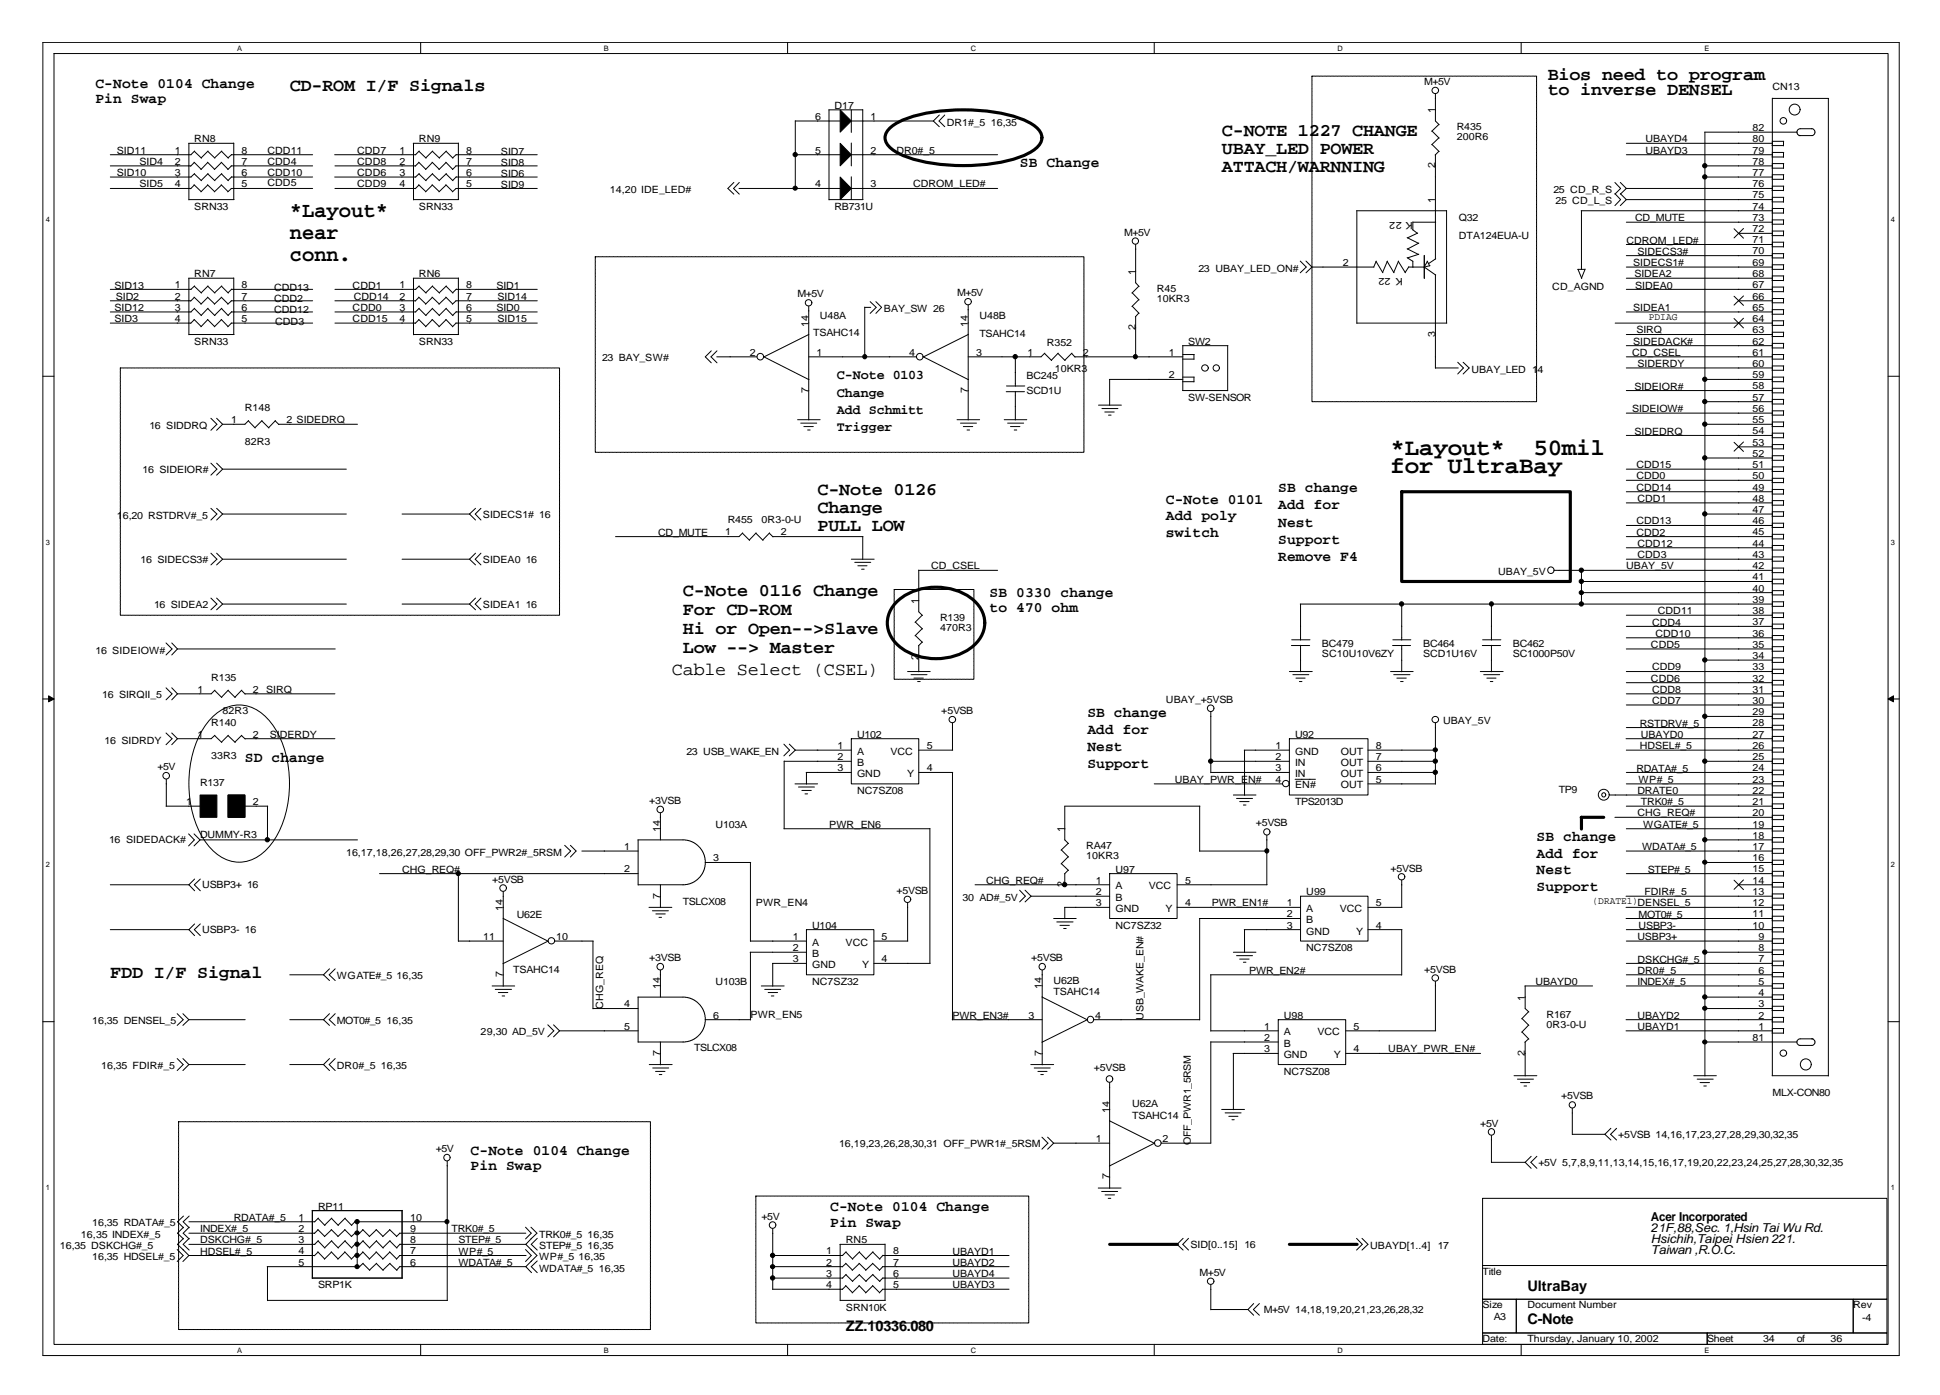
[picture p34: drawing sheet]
<svg xmlns="http://www.w3.org/2000/svg" width="287mm" height="207mm" viewBox="0 0 287 207" stroke-linecap="round" stroke-linejoin="round" font-family="sans-serif">
<defs><g id="words">
<g font-size="3.5">
<text x="206" y="67.4">*Layout*</text>
<text x="206" y="70.1">for UltraBay</text>
<text x="227.2" y="67.4">50mil</text>
</g>
<g font-size="3.2">
<text x="42.9" y="32.2">*Layout*</text>
<text x="42.9" y="35.4">near</text>
<text x="42.9" y="38.6">conn.</text>
</g>
<g font-size="2.7">
<text x="229.3" y="11.8">Bios need to program</text>
<text x="42.9" y="13.5">CD-ROM I/F Signals</text>
<text x="229.3" y="14.1">to inverse DENSEL</text>
<text x="181" y="20.1">C-NOTE 1227 CHANGE</text>
<text x="181" y="22.8">UBAY_LED POWER</text>
<text x="181" y="25.5">ATTACH/WARNNING</text>
<text x="121.1" y="73.3">C-Note 0126</text>
<text x="121.1" y="76">Change</text>
<text x="121.1" y="78.7">PULL LOW</text>
<text x="101.2" y="88.3">C-Note 0116 Change</text>
<text x="101.2" y="91.1">For CD-ROM</text>
<text x="101.2" y="93.9">Hi or Open--&gt;Slave</text>
<text x="99.5" y="100">Cable Select (CSEL)</text>
<text x="101.2" y="96.7">Low --&gt; Master</text>
<text x="16.3" y="144.9">FDD I/F Signal</text>
</g>
<g font-size="2.2">
<text x="14.1" y="13.1">C-Note 0104 Change</text>
<text x="14.1" y="15.3">Pin Swap</text>
<text x="151.1" y="24.7">SB Change</text>
<text x="172.7" y="74.6">C-Note 0101</text>
<text x="172.7" y="77.1">Add poly</text>
<text x="189.4" y="72.9">SB change</text>
<text x="189.4" y="75.5">Add for</text>
<text x="189.4" y="78">Nest</text>
<text x="172.7" y="79.5">switch</text>
<text x="189.4" y="80.5">Support</text>
<text x="189.4" y="83.1">Remove F4</text>
<text x="146.6" y="88.4">SB 0330 change</text>
<text x="146.6" y="90.6">to 470 ohm</text>
<text x="161.1" y="106.2">SB change</text>
<text x="36.3" y="112.9">SD change</text>
<text x="161.1" y="108.7">Add for</text>
<text x="161.1" y="111.2">Nest</text>
<text x="161.1" y="113.7">Support</text>
<text x="227.6" y="124.5">SB change</text>
<text x="227.6" y="127">Add for</text>
<text x="227.6" y="129.5">Nest</text>
<text x="227.6" y="132">Support</text>
<text x="69.7" y="171.1">C-Note 0104 Change</text>
<text x="69.7" y="173.3">Pin Swap</text>
<text x="123" y="179.4">C-Note 0104 Change</text>
<text x="123" y="181.7">Pin Swap</text>
<text x="226.3" y="191.1">UltraBay</text>
<text x="125.3" y="197.1">ZZ.10336.080</text>
<text x="226.3" y="196.1">C-Note</text>
</g>
<g font-size="2">
<text x="124" y="56.1">C-Note 0103</text>
<text x="124" y="58.7">Change</text>
<text x="124" y="61.3">Add Schmitt</text>
<text x="124" y="63.9">Trigger</text>
</g>
<g font-size="1.8">
<text x="244.6" y="180.8">Acer Incorporated</text>
<text x="244.6" y="182.4">21F,88,Sec. 1,Hsin Tai Wu Rd.</text>
<text x="244.6" y="184.1">Hsichih,Taipei Hsien 221.</text>
<text x="244.6" y="185.8">Taiwan ,R.O.C.</text>
</g>
<g font-size="1.5">
<text x="120.7" y="17.8">6</text>
<text x="123.6" y="16.1">D17</text>
<text x="128.9" y="17.8">1</text>
<text x="211" y="12.6">M+5V</text>
<text x="212.6" y="16.7" transform="rotate(-90 212.6 16.7)">1</text>
<text x="262.6" y="13.3">CN13</text>
<text x="17.3" y="22.7">SID11</text>
<text x="25.9" y="22.7">1</text>
<text x="28.8" y="21.1">RN8</text>
<text x="35.8" y="22.7">8</text>
<text x="39.6" y="22.7">CDD11</text>
<text x="52.9" y="22.7">CDD7</text>
<text x="59.2" y="22.7">1</text>
<text x="62.1" y="21.1">RN9</text>
<text x="69" y="22.7">8</text>
<text x="74.2" y="22.9">SID7</text>
<text x="120.7" y="22.7">5</text>
<text x="128.9" y="22.7">2</text>
<text x="132.8" y="22.7">DR0#_5</text>
<text x="140.3" y="18.6">DR1#_5</text>
<text x="146.8" y="18.6">16,35</text>
<text x="215.8" y="19.3">R435</text>
<text x="215.8" y="20.8">200R6</text>
<text x="243.8" y="21.1">UBAYD4</text>
<text x="243.8" y="22.7">UBAYD3</text>
<text x="259.6" y="22.7">79</text>
<text x="259.6" y="21.1">80</text>
<text x="259.6" y="19.4">82</text>
<text x="17.3" y="26.1">SID10</text>
<text x="20.7" y="24.4">SID4</text>
<text x="20.7" y="27.7">SID5</text>
<text x="25.9" y="24.4">2</text>
<text x="25.9" y="26">3</text>
<text x="25.9" y="27.7">4</text>
<text x="35.8" y="27.7">5</text>
<text x="35.8" y="26">6</text>
<text x="35.8" y="24.4">7</text>
<text x="39.6" y="26.1">CDD10</text>
<text x="39.6" y="24.4">CDD4</text>
<text x="39.6" y="27.6">CDD5</text>
<text x="52.9" y="27.7">CDD9</text>
<text x="52.9" y="24.4">CDD8</text>
<text x="52.9" y="26.1">CDD6</text>
<text x="59.2" y="24.4">2</text>
<text x="59.2" y="26">3</text>
<text x="59.2" y="27.7">4</text>
<text x="69" y="27.7">5</text>
<text x="69" y="26">6</text>
<text x="69" y="24.4">7</text>
<text x="74.2" y="27.9">SID9</text>
<text x="74.2" y="24.6">SID8</text>
<text x="74.2" y="26.3">SID6</text>
<text x="90.3" y="28.6">14,20 IDE_LED#</text>
<text x="120.7" y="27.7">4</text>
<text x="128.9" y="27.7">3</text>
<text x="135.3" y="27.7">CDROM_LED#</text>
<text x="212.6" y="24.9" transform="rotate(-90 212.6 24.9)">2</text>
<text x="230.1" y="28.6">25 CD_R_S</text>
<text x="259.6" y="29.4">75</text>
<text x="259.6" y="27.7">76</text>
<text x="259.6" y="26">77</text>
<text x="259.6" y="24.4">78</text>
<text x="28.8" y="31.1">SRN33</text>
<text x="62.1" y="31.1">SRN33</text>
<text x="123.6" y="31.1">RB731U</text>
<text x="166.5" y="34.9">M+5V</text>
<text x="209.3" y="32.9" transform="rotate(-180 209.3 32.9)">K 22</text>
<text x="212.6" y="30.1" transform="rotate(-90 212.6 30.1)">1</text>
<text x="216.1" y="32.7">Q32</text>
<text x="216.1" y="35.4">DTA124EUA-U</text>
<text x="230.4" y="30.2">25 CD_L_S</text>
<text x="242.2" y="32.7">CD_MUTE</text>
<text x="259.6" y="34.4">72</text>
<text x="259.6" y="32.7">73</text>
<text x="259.6" y="31">74</text>
<text x="28.8" y="41.1">RN7</text>
<text x="62.1" y="41.1">RN6</text>
<text x="168.2" y="40.7" transform="rotate(-90 168.2 40.7)">1</text>
<text x="177.5" y="40.2">23 UBAY_LED_ON#</text>
<text x="198.9" y="39.4">2</text>
<text x="207.8" y="41.2" transform="rotate(-180 207.8 41.2)">K 22</text>
<text x="240.9" y="36.1">CDROM_LED#</text>
<text x="241.9" y="39.4">SIDECS1#</text>
<text x="242.1" y="41.1">SIDEA2</text>
<text x="242.6" y="37.7">SIDECS3#</text>
<text x="259.6" y="41">68</text>
<text x="259.6" y="39.4">69</text>
<text x="259.6" y="37.7">70</text>
<text x="259.6" y="36">71</text>
<text x="17" y="42.7">SID13</text>
<text x="17" y="46.1">SID12</text>
<text x="17" y="47.7">SID3</text>
<text x="17.1" y="44.4">SID2</text>
<text x="25.9" y="42.7">1</text>
<text x="25.9" y="44.4">2</text>
<text x="25.9" y="46">3</text>
<text x="25.9" y="47.7">4</text>
<text x="35.8" y="47.7">5</text>
<text x="35.8" y="46">6</text>
<text x="35.8" y="44.4">7</text>
<text x="35.8" y="42.7">8</text>
<text x="40.6" y="43.1">CDD13</text>
<text x="40.6" y="46.4">CDD12</text>
<text x="40.6" y="44.7">CDD2</text>
<text x="52.2" y="47.7">CDD15</text>
<text x="52.2" y="42.7">CDD1</text>
<text x="52.2" y="46.1">CDD0</text>
<text x="52.4" y="44.4">CDD14</text>
<text x="59.2" y="42.7">1</text>
<text x="59.2" y="44.4">2</text>
<text x="59.2" y="46">3</text>
<text x="59.2" y="47.7">4</text>
<text x="69" y="47.7">5</text>
<text x="69" y="46">6</text>
<text x="69" y="44.4">7</text>
<text x="69" y="42.7">8</text>
<text x="73.5" y="42.7">SID1</text>
<text x="73.5" y="46.1">SID0</text>
<text x="73.7" y="47.7">SID15</text>
<text x="73.7" y="44.4">SID14</text>
<text x="118.2" y="44">M+5V</text>
<text x="121.5" y="47.2">U48A</text>
<text x="130.9" y="46.2">BAY_SW 26</text>
<text x="141.8" y="43.9">M+5V</text>
<text x="145.1" y="47.2">U48B</text>
<text x="171.4" y="43.2">R45</text>
<text x="171.4" y="44.7">10KR3</text>
<text x="230" y="42.9">CD_AGND</text>
<text x="241.9" y="46.1">SIDEA1</text>
<text x="242.2" y="42.7">SIDEA0</text>
<text x="244.3" y="47.4">PDIAG</text>
<text x="259.6" y="47.7">64</text>
<text x="259.6" y="46">65</text>
<text x="259.6" y="44.4">66</text>
<text x="259.6" y="42.7">67</text>
<text x="28.8" y="51">SRN33</text>
<text x="40.8" y="48.1">CDD3</text>
<text x="62.1" y="51">SRN33</text>
<text x="89.2" y="53.5">23 BAY_SW#</text>
<text x="111.1" y="52.7">2</text>
<text x="119.8" y="48.4" transform="rotate(-90 119.8 48.4)">14</text>
<text x="120.5" y="49.7">TSAHC14</text>
<text x="120.9" y="52.7">1</text>
<text x="134.7" y="52.7">4</text>
<text x="143.4" y="48.4" transform="rotate(-90 143.4 48.4)">14</text>
<text x="144.6" y="52.7">3</text>
<text x="145.1" y="49.9">TSAHC14</text>
<text x="152.2" y="52.7">1</text>
<text x="155.1" y="51.2">R352</text>
<text x="160.4" y="52.7">2</text>
<text x="168.2" y="48.9" transform="rotate(-90 168.2 48.9)">2</text>
<text x="173.1" y="52.7">1</text>
<text x="176" y="51">SW2</text>
<text x="212.6" y="49.9" transform="rotate(-90 212.6 49.9)">3</text>
<text x="241.8" y="52.7">CD_CSEL</text>
<text x="241.9" y="51">SIDEDACK#</text>
<text x="242.4" y="49.4">SIRQ</text>
<text x="259.6" y="52.7">61</text>
<text x="259.6" y="51">62</text>
<text x="259.6" y="49.4">63</text>
<text x="119.8" y="58.2" transform="rotate(-90 119.8 58.2)">7</text>
<text x="143.4" y="58.2" transform="rotate(-90 143.4 58.2)">7</text>
<text x="152.1" y="56.2">BC245</text>
<text x="152.1" y="58.3">SCD1U</text>
<text x="156.3" y="55">10KR3</text>
<text x="173.1" y="56">2</text>
<text x="176" y="59.4">SW-SENSOR</text>
<text x="218" y="55.2">UBAY_LED 14</text>
<text x="242.1" y="57.7">SIDEIOR#</text>
<text x="242.6" y="54.4">SIDERDY</text>
<text x="259.6" y="59.3">57</text>
<text x="259.6" y="57.7">58</text>
<text x="259.6" y="56">59</text>
<text x="259.6" y="54.3">60</text>
<text x="22.1" y="63.5">16 SIDDRQ</text>
<text x="34.2" y="62.7">1</text>
<text x="36.3" y="60.8">R148</text>
<text x="36.3" y="65.8">82R3</text>
<text x="42.5" y="62.7">2 SIDEDRQ</text>
<text x="241.8" y="61">SIDEIOW#</text>
<text x="242.1" y="64.4">SIDEDRQ</text>
<text x="259.6" y="64.3">54</text>
<text x="259.6" y="62.7">55</text>
<text x="259.6" y="61">56</text>
<text x="21.1" y="70">16 SIDEIOR#</text>
<text x="242.4" y="69.4">CDD15</text>
<text x="242.4" y="71">CDD0</text>
<text x="259.6" y="71">50</text>
<text x="259.6" y="69.3">51</text>
<text x="259.6" y="67.7">52</text>
<text x="259.6" y="66">53</text>
<text x="17.3" y="76.8">16,20 RSTDRV#_5</text>
<text x="71.5" y="76.7">SIDECS1# 16</text>
<text x="107.8" y="77.5">R455</text>
<text x="112.8" y="77.5">0R3-0-U</text>
<text x="242.4" y="72.7">CDD14</text>
<text x="242.4" y="77.7">CDD13</text>
<text x="242.6" y="74.4">CDD1</text>
<text x="259.6" y="77.7">46</text>
<text x="259.6" y="76">47</text>
<text x="259.6" y="74.3">48</text>
<text x="259.6" y="72.7">49</text>
<text x="20.8" y="83.3">16 SIDECS3#</text>
<text x="71.5" y="83.3">SIDEA0</text>
<text x="77.9" y="83.3">16</text>
<text x="97.5" y="79.3">CD_MUTE</text>
<text x="107.4" y="79.3">1</text>
<text x="115.7" y="79.3">2</text>
<text x="242.4" y="79.3">CDD2</text>
<text x="242.6" y="81">CDD12</text>
<text x="242.6" y="82.6">CDD3</text>
<text x="259.6" y="82.6">43</text>
<text x="259.6" y="81">44</text>
<text x="259.6" y="79.3">45</text>
<text x="22.8" y="90">16 SIDEA2</text>
<text x="71.5" y="90">SIDEA1</text>
<text x="77.9" y="90">16</text>
<text x="136.1" y="89.5" transform="rotate(-90 136.1 89.5)">1</text>
<text x="137.9" y="84.3">CD_CSEL</text>
<text x="222" y="85.1">UBAY_5V</text>
<text x="240.9" y="84.3">UBAY_5V</text>
<text x="259.6" y="89.3">39</text>
<text x="259.6" y="87.6">40</text>
<text x="259.6" y="86">41</text>
<text x="259.6" y="84.3">42</text>
<text x="139.3" y="92">R139</text>
<text x="139.3" y="93.5">470R3</text>
<text x="195.8" y="95.8">BC479</text>
<text x="210.8" y="95.8">BC464</text>
<text x="224.1" y="95.8">BC462</text>
<text x="244.6" y="96">CDD5</text>
<text x="244.7" y="92.6">CDD4</text>
<text x="245.2" y="94.3">CDD10</text>
<text x="245.6" y="91">CDD11</text>
<text x="259.6" y="95.9">35</text>
<text x="259.6" y="94.3">36</text>
<text x="259.6" y="92.6">37</text>
<text x="259.6" y="90.9">38</text>
<text x="14.1" y="96.8">16 SIDEIOW#</text>
<text x="31.3" y="100.8">R135</text>
<text x="136.1" y="97.7" transform="rotate(-90 136.1 97.7)">2</text>
<text x="195.8" y="97.3">SC10U10V6ZY</text>
<text x="210.8" y="97.3">SCD1U16V</text>
<text x="224.1" y="97.3">SC1000P50V</text>
<text x="244.6" y="100.9">CDD6</text>
<text x="244.7" y="99.3">CDD9</text>
<text x="259.6" y="100.9">32</text>
<text x="259.6" y="99.3">33</text>
<text x="259.6" y="97.6">34</text>
<text x="15.2" y="103.4">16 SIRQII_5</text>
<text x="29.3" y="102.6">1</text>
<text x="31.3" y="107.5">R140</text>
<text x="33" y="105.8">82R3</text>
<text x="37.5" y="102.6">2</text>
<text x="39.5" y="102.6">SIRQ</text>
<text x="139.4" y="105.8">+5VSB</text>
<text x="172.7" y="104.1">UBAY_+5VSB</text>
<text x="213.8" y="107.3">UBAY_5V</text>
<text x="242.9" y="107.6">RSTDRV#_5</text>
<text x="244.7" y="104.3">CDD7</text>
<text x="244.7" y="102.6">CDD8</text>
<text x="259.6" y="107.6">28</text>
<text x="259.6" y="105.9">29</text>
<text x="259.6" y="104.2">30</text>
<text x="259.6" y="102.6">31</text>
<text x="15.5" y="110.1">16 SIDRDY</text>
<text x="29.3" y="109.2">1</text>
<text x="31.3" y="112.5">33R3</text>
<text x="37.5" y="109.2">2</text>
<text x="40" y="109.3">SIDERDY</text>
<text x="101.7" y="111.8">23 USB_WAKE_EN</text>
<text x="124.1" y="110.9">1</text>
<text x="124.1" y="112.6">2</text>
<text x="127" y="109.3">U102</text>
<text x="127" y="111.8">A</text>
<text x="127" y="113.4">B</text>
<text x="131.9" y="111.8">VCC</text>
<text x="137.3" y="110.9">5</text>
<text x="188.9" y="110.9">1</text>
<text x="188.9" y="112.6">2</text>
<text x="191.9" y="109.3">U92</text>
<text x="191.9" y="111.8">GND</text>
<text x="191.9" y="113.4">IN</text>
<text x="198.6" y="111.8">OUT</text>
<text x="198.6" y="113.4">OUT</text>
<text x="203.8" y="110.9">8</text>
<text x="203.8" y="112.6">7</text>
<text x="242.9" y="110.9">HDSEL#_5</text>
<text x="243.1" y="109.3">UBAYD0</text>
<text x="259.6" y="112.6">25</text>
<text x="259.6" y="110.9">26</text>
<text x="259.6" y="109.2">27</text>
<text x="23.3" y="114.1">+5V</text>
<text x="27.6" y="119.2">1</text>
<text x="29.6" y="116.4">R137</text>
<text x="37.5" y="119.2">2</text>
<text x="96.2" y="119.1">+3VSB</text>
<text x="124.1" y="114.2">3</text>
<text x="127" y="117.6">NC7SZ08</text>
<text x="127" y="115.1">GND</text>
<text x="134.4" y="115.1">Y</text>
<text x="137.3" y="114.2">4</text>
<text x="174" y="115.9">UBAY_PWR_EN#</text>
<text x="188.9" y="114.2">3</text>
<text x="188.9" y="115.9">4</text>
<text x="191.9" y="119.3">TPS2013D</text>
<text x="191.9" y="115.1">IN</text>
<text x="191.9" y="116.8">EN#</text>
<text x="198.6" y="115.1">OUT</text>
<text x="198.6" y="116.8">OUT</text>
<text x="203.8" y="114.2">6</text>
<text x="203.8" y="115.9">5</text>
<text x="230.9" y="117.4">TP9</text>
<text x="242.4" y="114.3">RDATA#_5</text>
<text x="242.6" y="117.6">DRATE0</text>
<text x="242.7" y="115.9">WP#_5</text>
<text x="243.1" y="119.3">TRK0#_5</text>
<text x="259.6" y="119.2">21</text>
<text x="259.6" y="117.6">22</text>
<text x="259.6" y="115.9">23</text>
<text x="259.6" y="114.2">24</text>
<text x="16.2" y="124.9">16 SIDEDACK#</text>
<text x="29.6" y="124.1">DUMMY-R3</text>
<text x="92.5" y="125.9">1</text>
<text x="97.8" y="123.2" transform="rotate(-90 97.8 123.2)">14</text>
<text x="106" y="122.6">U103A</text>
<text x="122.8" y="122.6">PWR_EN6</text>
<text x="157.7" y="123.2" transform="rotate(-90 157.7 123.2)">1</text>
<text x="160.9" y="125.7">RA47</text>
<text x="186" y="122.4">+5VSB</text>
<text x="242.6" y="120.9">CHG_REQ#</text>
<text x="243.3" y="125.9">WDATA#_5</text>
<text x="243.4" y="122.6">WGATE#_5</text>
<text x="259.6" y="125.9">17</text>
<text x="259.6" y="124.2">18</text>
<text x="259.6" y="122.6">19</text>
<text x="259.6" y="120.9">20</text>
<text x="30" y="131.6">USBP3+ 16</text>
<text x="51.3" y="126.8">16,17,18,26,27,28,29,30 OFF_PWR2#_5RSM</text>
<text x="59.6" y="129.3">CHG_REQ#</text>
<text x="72.9" y="130.7">+5VSB</text>
<text x="92.5" y="129.2">2</text>
<text x="105.7" y="127.6">3</text>
<text x="146.1" y="130.9">CHG_REQ#</text>
<text x="157.7" y="131.4" transform="rotate(-90 157.7 131.4)">2</text>
<text x="160.9" y="127.2">10KR3</text>
<text x="162.3" y="130.9">1</text>
<text x="165.2" y="129.3">U97</text>
<text x="165.2" y="131.7">A</text>
<text x="170.2" y="131.7">VCC</text>
<text x="175.6" y="130.9">5</text>
<text x="206" y="129.1">+5VSB</text>
<text x="244.1" y="129.3">STEP#_5</text>
<text x="259.6" y="130.9">14</text>
<text x="259.6" y="129.2">15</text>
<text x="259.6" y="127.6">16</text>
<text x="74.5" y="134.9" transform="rotate(-90 74.5 134.9)">14</text>
<text x="76.5" y="135.9">U62E</text>
<text x="97.8" y="133.1" transform="rotate(-90 97.8 133.1)">7</text>
<text x="101.2" y="134.1">TSLCX08</text>
<text x="112" y="134.2">PWR_EN4</text>
<text x="120.3" y="137.6">U104</text>
<text x="132.8" y="132.4">+5VSB</text>
<text x="142.6" y="133.4">30 AD#_5V</text>
<text x="162.3" y="132.6">2</text>
<text x="162.3" y="134.2">3</text>
<text x="165.2" y="137.6">NC7SZ32</text>
<text x="165.2" y="133.4">B</text>
<text x="165.2" y="135.1">GND</text>
<text x="172.6" y="135.1">Y</text>
<text x="175.6" y="134.2">4</text>
<text x="179.5" y="134.2">PWR_EN1#</text>
<text x="190.6" y="134.2">1</text>
<text x="190.6" y="135.9">2</text>
<text x="190.6" y="137.5">3</text>
<text x="193.5" y="132.6">U99</text>
<text x="193.5" y="135.1">A</text>
<text x="193.5" y="136.7">B</text>
<text x="198.5" y="135.1">VCC</text>
<text x="203.8" y="137.5">4</text>
<text x="203.8" y="134.2">5</text>
<text x="235.9" y="134">(DRATE1)DENSEL_5</text>
<text x="242.7" y="135.9">MOT0#_5</text>
<text x="242.7" y="137.6">USBP3-</text>
<text x="243.6" y="132.6">FDIR#_5</text>
<text x="259.6" y="137.5">10</text>
<text x="259.6" y="135.9">11</text>
<text x="259.6" y="134.2">12</text>
<text x="259.6" y="132.6">13</text>
<text x="30" y="138.2">USBP3- 16</text>
<text x="71.6" y="139.2">11</text>
<text x="82.4" y="139.2">10</text>
<text x="96.2" y="142.4">+3VSB</text>
<text x="117.4" y="139.2">1</text>
<text x="117.4" y="140.9">2</text>
<text x="117.4" y="142.5">3</text>
<text x="120.3" y="140.1">A</text>
<text x="120.3" y="141.7">B</text>
<text x="120.3" y="143.4">GND</text>
<text x="125.3" y="140.1">VCC</text>
<text x="127.7" y="143.4">Y</text>
<text x="130.6" y="142.5">4</text>
<text x="130.6" y="139.2">5</text>
<text x="152.7" y="142.4">+5VSB</text>
<text x="193.5" y="140.9">NC7SZ08</text>
<text x="193.5" y="138.4">GND</text>
<text x="200.9" y="138.4">Y</text>
<text x="242.6" y="142.6">DSKCHG#_5</text>
<text x="242.6" y="139.2">USBP3+</text>
<text x="260.5" y="142.5">7</text>
<text x="260.5" y="140.9">8</text>
<text x="260.5" y="139.2">9</text>
<text x="49.9" y="145">WGATE#_5</text>
<text x="58.8" y="145">16,35</text>
<text x="74.5" y="144.8" transform="rotate(-90 74.5 144.8)">7</text>
<text x="76" y="144">TSAHC14</text>
<text x="89.4" y="149.4" transform="rotate(-90 89.4 149.4)">CHG_REQ</text>
<text x="92.5" y="149.2">4</text>
<text x="97.8" y="146.5" transform="rotate(-90 97.8 146.5)">14</text>
<text x="106" y="145.9">U103B</text>
<text x="120.3" y="145.9">NC7SZ32</text>
<text x="154.3" y="146.5" transform="rotate(-90 154.3 146.5)">14</text>
<text x="156.1" y="145.7">U62B</text>
<text x="156.1" y="147.4">TSAHC14</text>
<text x="185" y="144.2">PWR_EN2#</text>
<text x="211" y="144">+5VSB</text>
<text x="225.9" y="148.2" transform="rotate(-90 225.9 148.2)">1</text>
<text x="227.5" y="145.9">UBAYD0</text>
<text x="242.6" y="144.2">DR0#_5</text>
<text x="242.6" y="145.9">INDEX#_5</text>
<text x="260.5" y="149.2">3</text>
<text x="260.5" y="147.5">4</text>
<text x="260.5" y="145.9">5</text>
<text x="260.5" y="144.2">6</text>
<text x="13.7" y="151.7">16,35 DENSEL_5</text>
<text x="49.9" y="151.7">MOT0#_5</text>
<text x="57.2" y="151.7">16,35</text>
<text x="71.2" y="153.3">29,30 AD_5V</text>
<text x="92.5" y="152.5">5</text>
<text x="102.8" y="155.7">TSLCX08</text>
<text x="105.7" y="150.8">6</text>
<text x="111.2" y="150.7">PWR_EN5</text>
<text x="141.1" y="150.8">PWR_EN3#</text>
<text x="152.4" y="150.8">3</text>
<text x="162.2" y="150.8">4</text>
<text x="169.4" y="151" transform="rotate(-90 169.4 151)">USB_WAKE_EN#</text>
<text x="187.3" y="152.5">1</text>
<text x="187.3" y="154.1">2</text>
<text x="187.3" y="155.8">3</text>
<text x="190.2" y="150.8">U98</text>
<text x="190.2" y="153.3">A</text>
<text x="190.2" y="155">B</text>
<text x="195.2" y="153.3">VCC</text>
<text x="200.5" y="155.8">4</text>
<text x="200.5" y="152.5">5</text>
<text x="205.7" y="155.8">UBAY_PWR_EN#</text>
<text x="229.1" y="150.7">R167</text>
<text x="229.1" y="152.2">0R3-0-U</text>
<text x="242.6" y="150.8">UBAYD2</text>
<text x="242.6" y="152.5">UBAYD1</text>
<text x="259.6" y="154.1">81</text>
<text x="260.5" y="152.5">1</text>
<text x="260.5" y="150.8">2</text>
<text x="15" y="158.3">16,35 FDIR#_5</text>
<text x="49.9" y="158.3">DR0#_5</text>
<text x="56.4" y="158.3">16,35</text>
<text x="97.8" y="156.4" transform="rotate(-90 97.8 156.4)">7</text>
<text x="154.3" y="156.4" transform="rotate(-90 154.3 156.4)">7</text>
<text x="162.1" y="158.7">+5VSB</text>
<text x="190.2" y="159.2">NC7SZ08</text>
<text x="190.2" y="156.7">GND</text>
<text x="197.6" y="156.7">Y</text>
<text x="225.9" y="156.4" transform="rotate(-90 225.9 156.4)">2</text>
<text x="164.3" y="164.8" transform="rotate(-90 164.3 164.8)">14</text>
<text x="167.7" y="164">U62A</text>
<text x="167.7" y="165.7">TSAHC14</text>
<text x="219.3" y="166.8">+5V</text>
<text x="231.3" y="162.8">+5VSB</text>
<text x="262.6" y="162.4">MLX-CON80</text>
<text x="64.6" y="170.7">+5V</text>
<text x="124.3" y="169.8">16,19,23,26,28,30,31 OFF_PWR1#_5RSM</text>
<text x="162.3" y="169.1">1</text>
<text x="172.2" y="169.1">2</text>
<text x="176.4" y="169.6" transform="rotate(-90 176.4 169.6)">OFF_PWR1_5RSM</text>
<text x="227.9" y="172.6">+5V 5,7,8,9,11,13,14,15,16,17,19,20,22,23,24,25,27,28,30,32,35</text>
<text x="239.7" y="168.5">+5VSB 14,16,17,23,27,28,29,30,32,35</text>
<text x="47.1" y="179.2">RP11</text>
<text x="164.3" y="174.7" transform="rotate(-90 164.3 174.7)">7</text>
<text x="8.8" y="185">16,35 DSKCHG#_5</text>
<text x="12" y="183.3">16,35 INDEX#_5</text>
<text x="13.7" y="181.6">16,35 RDATA#_5</text>
<text x="29.6" y="184.1">DSKCHG#_5</text>
<text x="29.6" y="185.8">HDSEL#_5</text>
<text x="29.6" y="182.5">INDEX#_5</text>
<text x="34.6" y="180.8">RDATA#_5</text>
<text x="44.2" y="180.8">1</text>
<text x="44.2" y="182.5">2</text>
<text x="44.2" y="184.1">3</text>
<text x="44.2" y="185.8">4</text>
<text x="60.7" y="185.8">7</text>
<text x="60.7" y="184.1">8</text>
<text x="60.7" y="182.5">9</text>
<text x="60.7" y="180.8">10</text>
<text x="66.9" y="182.5">TRK0#_5</text>
<text x="67.9" y="184.1">STEP#_5</text>
<text x="67.9" y="185.8">WP#_5</text>
<text x="79.9" y="183.3">TRK0#_5</text>
<text x="79.9" y="185">STEP#_5</text>
<text x="87" y="183.3">16,35</text>
<text x="87" y="185">16,35</text>
<text x="112.8" y="180.7">+5V</text>
<text x="122.4" y="185.8">1</text>
<text x="125.3" y="184.1">RN5</text>
<text x="132.3" y="185.8">8</text>
<text x="141.1" y="185.8">UBAYD1</text>
<text x="176.4" y="184.8">SID[0..15] 16</text>
<text x="203" y="185">UBAYD[1..4]</text>
<text x="213" y="185">17</text>
<text x="13.7" y="186.6">16,35 HDSEL#_5</text>
<text x="44.2" y="187.4">5</text>
<text x="47.1" y="190.8">SRP1K</text>
<text x="60.7" y="187.4">6</text>
<text x="67.9" y="187.5">WDATA#_5</text>
<text x="79.9" y="188.3">WDATA#_5</text>
<text x="79.9" y="186.6">WP#_5</text>
<text x="85.7" y="186.6">16,35</text>
<text x="88.7" y="188.3">16,35</text>
<text x="122.4" y="187.4">2</text>
<text x="122.4" y="189.1">3</text>
<text x="122.4" y="190.8">4</text>
<text x="132.3" y="190.8">5</text>
<text x="132.3" y="189.1">6</text>
<text x="132.3" y="187.4">7</text>
<text x="141.1" y="190.8">UBAYD3</text>
<text x="141.1" y="187.5">UBAYD2</text>
<text x="141.1" y="189.1">UBAYD4</text>
<text x="177.7" y="188.9">M+5V</text>
<text x="219.6" y="188.8">Title</text>
<text x="125.3" y="194.1">SRN10K</text>
<text x="187.2" y="194.5">M+5V 14,18,19,20,21,23,26,28,32</text>
<text x="219.6" y="193.8">Size</text>
<text x="221.3" y="195.5">A3</text>
<text x="226.3" y="193.8">Document Number</text>
<text x="274.5" y="193.8">Rev</text>
<text x="275.8" y="195.6">-4</text>
<text x="219.6" y="198.8">Date:</text>
<text x="226.3" y="198.8">Thursday, January 10, 2002</text>
<text x="252.9" y="198.8">Sheet</text>
<text x="261.2" y="198.8">34</text>
<text x="266.2" y="198.8">of</text>
<text x="271.2" y="198.8">36</text>
</g>
<g font-size="1.1">
<text x="35.1" y="7.5">A</text>
<text x="89.5" y="7.5">B</text>
<text x="143.8" y="7.5">C</text>
<text x="198.1" y="7.5">D</text>
<text x="252.5" y="7.5">E</text>
<text x="6.8" y="32.9">4</text>
<text x="280.1" y="32.9">4</text>
<text x="6.8" y="80.7">3</text>
<text x="280.1" y="80.7">3</text>
<text x="6.8" y="128.5">2</text>
<text x="280.1" y="128.5">2</text>
<text x="6.8" y="176.2">1</text>
<text x="280.1" y="176.2">1</text>
<text x="35.1" y="200.4">A</text>
<text x="89.5" y="200.4">B</text>
<text x="143.8" y="200.4">C</text>
<text x="198.1" y="200.4">D</text>
<text x="252.5" y="200.4">E</text>
</g>
</g></defs>
<g fill="none" stroke="#000" stroke-width=".15">
<path d="M6.3 6.3h275v194.5h-275zM8 7.9h271.7v191.2h-271.7zM62.3 6.3v1.6M116.7 6.3v1.6M117.8 17.9h6.7M117.8 17.9v10M122.8 16.3h5M122.8 16.3v13.3M126.1 16.3v3.3M126.1 17.9h12.2M127.8 16.2v13.4M139.1 17l-.8 .9 .8 .9"/>
<path d="M140 17l-.9 .9 .9 .9M171 6.3v1.6M212.1 19.4l1.1 1.1M212.6 13.9v4l.6 .6M213.1 18.4l-1 1M225.3 6.3v1.6M252.5 19.6h13.7M252.6 19.6v139.8M262.6 14.5v144.8M262.6 14.6h8.3M268.4 19.1h.2a.52 .52 0 0 1 .3 .6 .52 .52 0 0 1-.5 .4h-1.9M268.4 19.1h-1.8a.54 .54 0 0 0-.2 .9l.3 .1"/>
<path d="M270.8 14.6v144.8M16.3 22.9h12M16.3 24.6h12M16.3 26.2h12M16.3 27.9h12M27.9 21.2h6.7M28 29.6h6.7M28 21.2v8.4M28.7 24l1.1 1.1M28.7 27.4l1.1 1M28.8 22.4l1 1M28.8 24.1l-.6 .5"/>
<path d="M28.8 25.8l1 1M28.8 27.4l-.6 .6M28.8 22.4l-.5 .5M28.8 25.7l-.5 .5M30.7 24l1.1 1.1M30.7 27.4l1.1 1M30.8 22.4l1 1M30.8 24.1l-1 1M30.8 25.8l1 1M30.8 27.4l-1 1M30.8 22.4l-1 1M30.8 25.7l-1 1"/>
<path d="M32.8 24l1 1.1M32.8 27.4l1 1M32.8 22.4l1 1M32.8 24.1l-1.1 1M32.8 25.8l1 1M32.8 27.4l-1.1 1M32.9 22.4l-1.1 1M32.9 25.7l-1.1 1M34.2 24.6h12.1M34.2 27.9h12.1M34.3 22.9h12M34.3 24.6l-.6 .5"/>
<path d="M34.3 26.2h12M34.3 27.9l-.6 .5M34.3 22.9l-.5 .5M34.3 26.2l-.5 .5M34.6 21.2v8.4M49.6 22.9h12M49.6 26.2h12M49.6 24.6h12M49.6 27.9h12M61.2 21.2h6.7M61.3 29.6h6.6M61.3 21.2v8.4"/>
<path d="M62 24l1.1 1.1M62 27.4l1.1 1M62.1 22.4l1 1M62.1 24.1l-.6 .5M62.1 25.8l1 1M62.1 27.4l-.6 .6M62.1 22.4l-.5 .5M62.1 25.7l-.5 .5M64 24l1.1 1.1M64 27.4l1.1 1M64.1 22.4l1 1M64.1 24.1l-1.1 1"/>
<path d="M64.1 25.8l1 1M64.1 27.4l-1.1 1M64.1 22.4l-1 1M64.1 25.7l-1 1M66 24l1.1 1.1M66 27.4l1.1 1M66.1 22.4l1 1M66.1 24.1l-1.1 1M66.1 25.8l1 1M66.1 27.4l-1.1 1M66.1 22.4l-1 1M66.1 25.7l-1 1"/>
<path d="M67.5 24.6h12.1M67.5 27.9h12.1M67.6 22.9h12M67.6 26.2h12M67.6 24.6l-.6 .5M67.6 27.9l-.6 .5M67.6 22.9l-.5 .5M67.6 26.2l-.5 .5M67.9 21.2v8.4M108.7 27l-.9 .9 .9 .9M109.5 27.9h15M109.5 27l-.8 .9 .8 .9"/>
<path d="M117.8 22.9h6.7M122.8 29.6h5M126.1 22.9h21.7M126.1 27.9h21.7M126.1 21.2v3.4M126.1 26.2v3.4M168.2 36.2v5.7l.5 .5M192.6 38.7l.9 .9-.9 .8M193.5 38.7l.9 .9-.9 .8M194.3 39.6h9.2M201 31.2h13.3M201 31.2v16.7"/>
<path d="M203.8 38.7l1.1 1.7M203.9 38.7l-.4 .9M205.5 38.7l1 1.7M205.5 38.7l-.7 1.7M207.1 38.7l1.1 1.7M207.2 38.7l-.7 1.7M208.4 38.2l.9 .5M208.4 36.8l1.7 .9M208.4 35.2l1.7 .8M208.7 39.6h2.3M208.7 39.5l-.5 .9M209.3 34l.7 .6"/>
<path d="M209.3 32.9h3.4M209.3 32.9v1.2M209.3 38.7v.9M210 34.5l-1.5 .7M210.2 37.6l-1.7 .6M210.2 36l-1.7 .9M211 37.8v3.4M211.4 38.7l.4 .7M211.5 38.7l-.6 .9M211.8 39.3l-.8 .3 1.7 1.1M212.1 21.4l1.1 1.1M212.6 22.9v15.5"/>
<path d="M212.7 38.3l-1.1 .7M213.1 20.4l-1 1M213.1 22.4l-.5 .6M214.3 31.2v16.7M233.7 39.9h1.1M233.8 39.9l.5 1.3M234.2 31.2h28.4M234.3 31.2v8.7M234.8 39.8l-.5 1.4M239.2 27l.9 .9-.9 .9M239.2 28.7l.9 .9-.9 .9M240 27l.9 .9-.9 .9"/>
<path d="M240 28.7l.9 .9-.9 .9M240.9 27.9h21.7M240.9 29.6h21.7M240.9 22.9h21.7M240.9 21.2h21.7M240.9 39.6h21.7M240.9 37.9h21.7M240.9 36.2h21.7M240.9 32.9h21.7M252.5 24.6h10.1M252.5 26.2h10.1M256.9 33.9l1.4 1.4"/>
<path d="M257.5 34.6h5.1M258.3 33.8l-1.4 1.4M262.5 39.9h1.7M262.5 38.2h1.7M262.5 36.5h1.7M262.5 34.9h1.7M262.5 33.2h1.7M262.5 31.6h1.7M262.5 29.9h1.7M262.5 28.2h1.7M262.5 26.6h1.7M262.5 24.9h1.7"/>
<path d="M262.5 23.3h1.7M262.5 21.6h1.7M262.6 39.2h1.6M262.6 37.6h1.6M262.6 35.9h1.6M262.6 34.2h1.6M262.6 32.6h1.6M262.6 30.9h1.6M262.6 29.2h1.6M262.6 27.6h1.6M262.6 25.9h1.6M262.6 24.2h1.6"/>
<path d="M262.6 22.6h1.6M262.6 20.9h1.6M264.2 20.9v.7M264.2 22.6v.7M264.2 24.2v.7M264.2 25.9v.7M264.2 27.6v.7M264.2 29.2v.7M264.2 30.9v.7M264.2 32.6v.6M264.2 34.2v.7M264.2 35.9v.7"/>
<path d="M264.2 37.6v.6M264.2 39.2v.7M6.3 55.7h1.7M16.3 47.9h12M16.3 42.9h12M16.3 44.5h12M16.3 46.2h12M27.9 41.2h6.7M28 41.2v8.4M28 49.5h6.7M28.7 44l1.1 1M28.7 47.3l1.1 1.1"/>
<path d="M28.8 42.4l1 1M28.8 44l-.6 .6M28.8 45.7l1 1.1M28.8 47.3l-.6 .6M28.8 42.3l-.5 .6M28.8 45.6l-.5 .6M30.7 44l1.1 1M30.7 47.3l1.1 1.1M30.8 42.4l1 1M30.8 44l-1 1.1M30.8 45.7l1 1.1M30.8 47.3l-1 1.1"/>
<path d="M30.8 42.3l-1 1.1M30.8 45.6l-1 1.1M32.8 44l1 1M32.8 47.3l1 1.1M32.8 42.4l1 1M32.8 44l-1.1 1.1M32.8 45.7l1 1.1M32.8 47.3l-1.1 1.1M32.9 42.3l-1.1 1.1M32.9 45.6l-1.1 1.1M34.2 47.9h12.1M34.2 44.5h12.1"/>
<path d="M34.3 42.9h12M34.3 44.5l-.6 .6M34.3 46.2h12M34.3 47.9l-.6 .5M34.3 42.8l-.5 .6M34.3 46.2l-.5 .5M34.6 41.2v8.3M49.6 47.9h12M49.6 42.9h12M49.6 44.5h12M49.6 46.2h12M61.2 41.2h6.7"/>
<path d="M61.3 49.5h6.6M61.3 41.2v8.4M62 44l1.1 1M62 47.3l1.1 1.1M62.1 42.4l1 1M62.1 44l-.6 .6M62.1 45.7l1 1.1M62.1 47.3l-.6 .6M62.1 42.3l-.5 .6M62.1 45.6l-.5 .6M64 44l1.1 1M64 47.3l1.1 1.1"/>
<path d="M64.1 42.4l1 1M64.1 44l-1.1 1.1M64.1 45.7l1 1.1M64.1 47.3l-1.1 1.1M64.1 42.3l-1 1.1M64.1 45.6l-1 1.1M66 44l1.1 1M66 47.3l1.1 1.1M66.1 42.4l1 1M66.1 44l-1.1 1.1M66.1 45.7l1 1.1M66.1 47.3l-1.1 1.1"/>
<path d="M66.1 42.3l-1 1.1M66.1 45.6l-1 1.1M67.5 47.9h12.1M67.5 44.5h12.1M67.6 42.9h12M67.6 46.2h12M67.6 44.5l-.6 .6M67.6 47.9l-.6 .5M67.6 42.8l-.5 .6M67.6 46.2l-.5 .5M67.9 41.2v8.3M105.4 52l-.9 .8 .9 .9"/>
<path d="M106.2 52.8h5.9M106.2 52l-.9 .8 .9 .9M113.2 52.8l6.6 3.4M119.8 45.4v16.8M119.8 52.8h16M119.8 49.5l-6.7 3.4M128.1 45.5v7.3M128.1 45.5h.9M128.9 44.7l.9 .8-.9 .9M129.8 44.7l.8 .8-.8 .9M136.8 52.8l6.7 3.4M143.4 45.2v17"/>
<path d="M143.4 49.5l-6.7 3.4M149.1 58h2.7M149.1 57.2h2.7M150.4 52.8v4.4M150.4 58v4.2M154.7 52.3l1.1 1.1M154.8 52.3l-.6 .5h-10.8M156.7 52.3l1.1 1.1M156.8 52.3l-1.1 1.1M158.7 52.3l.6 .6M158.8 52.3l-1.1 1.1M159.2 52.8h16"/>
<path d="M164.3 56.2h10.9M164.4 56.2v3.8M167.7 43.4l1 1M167.7 45.4l1 1M168.2 46.9v6M168.7 42.4l-1 1M168.7 44.4l-1 1M168.7 46.4l-.5 .5M175.2 53.2h1.7M175.2 56.5h1.7M175.2 57.8h6.7M175.2 52.5h1.7"/>
<path d="M175.2 55.9h1.7M175.2 51.2v6.6M175.2 51.2h6.7M176.9 52.5v.7M176.9 55.9v.7M181.9 51.2v6.7M201 47.9h13.3M212.6 40.7v13.8M212.6 54.5h3.4M215.9 53.7l.9 .8-.9 .9M216.7 53.7l.9 .8-.9 .9M239.3 47.9h23.3"/>
<path d="M240.9 42.9h21.7M240.9 46.2h21.7M240.9 49.5h21.7M240.9 41.2h21.7M240.9 52.8h21.7M240.9 51.2h21.7M240.9 57.8h21.7M240.9 54.5h21.7M252.5 56.2h10.1M252.5 59.5h10.1M256.9 47.2l1.4 1.4M256.9 43.9l1.4 1.3"/>
<path d="M257.5 44.5h5.1M258.3 47.1l-1.4 1.4M258.3 43.8l-1.4 1.4M262.5 53.2h1.7M262.5 56.5h1.7M262.5 59.8h1.7M262.5 58.2h1.7M262.5 54.8h1.7M262.5 51.5h1.7M262.5 49.8h1.7M262.5 48.2h1.7M262.5 46.5h1.7"/>
<path d="M262.5 44.8h1.7M262.5 43.2h1.7M262.5 41.5h1.7M262.6 52.5h1.6M262.6 55.9h1.6M262.6 59.2h1.6M262.6 57.5h1.6M262.6 54.2h1.6M262.6 50.9h1.6M262.6 49.2h1.6M262.6 47.5h1.6M262.6 45.9h1.6"/>
<path d="M262.6 44.2h1.6M262.6 42.5h1.6M262.6 40.9h1.6M264.2 40.9v.7M264.2 42.5v.7M264.2 44.2v.7M264.2 45.9v.7M264.2 47.5v.7M264.2 49.2v.7M264.2 50.9v.7M264.2 52.5v.7M264.2 54.2v.7"/>
<path d="M264.2 55.9v.7M264.2 57.5v.7M264.2 59.2v.7M279.7 55.7h1.6M31.2 61.9l.9 .9-.9 .9M31.2 68.6l.9 .9-.9 .9M31.2 75.3l.9 .8-.9 .9M32.1 61.9l.9 .9M32.1 68.6l.9 .9M32.1 75.3l.9 .8M33 62.8l-.9 .9M33 69.5l-.9 .9"/>
<path d="M33 76.1l-.9 .9M33 76.1h18.3M33 69.5h18.3M36.8 62.3l1 1.1M36.8 62.3l-.5 .5h-3.3M38.8 62.3l1 1.1M38.8 62.3l-1 1M40.8 62.3l.5 .6M40.8 62.3l-1 1M41.3 62.8h11.7M59.6 76.1h10M70.4 75.3l-.8 .8 .8 .9"/>
<path d="M71.2 75.3l-.8 .8 .8 .9M110 79l1 1M110 78.9l-.5 .6h-18.3M112 79l1 1M112 78.9l-1 1.1M114 79l.5 .5M114 78.9l-1 1.1M114.5 79.5h13.3M118.2 62.2h3.3M118.6 62.7h2.4M119.1 63.2h1.4M119.6 63.7h.4"/>
<path d="M127.8 79.5v3.4M141.8 62.2h3.3M142.3 62.7h2.4M142.7 63.2h1.4M143.3 63.7h.3M148.8 62.2h3.3M149.3 62.7h2.3M149.7 63.2h1.4M150.2 63.7h.4M162.7 60h3.4M163.2 60.5h2.4M163.7 61h1.4"/>
<path d="M164.2 61.5h.4M240.9 79.5h21.7M240.9 77.8h21.7M240.9 74.5h21.7M240.9 72.8h21.7M240.9 71.1h21.7M240.9 69.5h21.7M240.9 64.5h21.7M240.9 61.2h21.7M252.5 76.1h10.1M252.5 67.8h10.1M252.5 62.8h10.1"/>
<path d="M256.9 65.5l1.4 1.4M257.5 66.2h5.1M258.3 65.5l-1.4 1.3M262.5 63.2h1.7M262.5 61.5h1.7M262.5 79.8h1.7M262.5 78.1h1.7M262.5 76.5h1.7M262.5 74.8h1.7M262.5 73.2h1.7M262.5 71.5h1.7M262.5 69.8h1.7"/>
<path d="M262.5 68.2h1.7M262.5 66.5h1.7M262.5 64.8h1.7M262.6 79.1h1.6M262.6 77.5h1.6M262.6 75.8h1.6M262.6 74.1h1.6M262.6 72.5h1.6M262.6 70.8h1.6M262.6 69.1h1.6M262.6 67.5h1.6M262.6 65.8h1.6"/>
<path d="M262.6 64.1h1.6M262.6 62.5h1.6M262.6 60.8h1.6M264.2 60.8v.7M264.2 62.5v.7M264.2 64.1v.8M264.2 65.8v.7M264.2 67.5v.7M264.2 69.1v.8M264.2 70.8v.7M264.2 72.5v.7M264.2 74.1v.8"/>
<path d="M264.2 75.8v.7M264.2 77.5v.7M264.2 79.1v.8M24.6 95.2l.9 .9-.9 .9M25.4 95.2l.9 .9M26.3 96.1l-.9 .9M26.3 96.1h23.4M31.2 81.9l.9 .9-.9 .9M31.2 88.6l.9 .9-.9 .8M32.1 81.9l.9 .9M32.1 88.6l.9 .9M33 82.8l-.9 .9"/>
<path d="M33 89.5l-.9 .8M33 82.8h18.3M33 89.5h18.3M59.6 82.8h10M59.6 89.5h10M70.4 88.6l-.8 .9 .8 .8M70.4 81.9l-.8 .9 .8 .9M71.2 88.6l-.8 .9 .8 .8M71.2 81.9l-.8 .9 .8 .9M126.1 82.8h3.4M126.6 83.3h2.4M127.1 83.8h1.3"/>
<path d="M127.6 84.3h.4M134.5 99.5h3.3M135 99.9h2.3M135.6 92.1l1.1 1M135.6 94.1l1.1 1M136.1 84.5h11.7M136.1 84.4v6.2l.6 .6M136.1 95.6v3.9M136.6 91.1l-1 1.1M136.6 93.1l-1 1.1M136.6 95.1l-.5 .5M191 99.5h3.4"/>
<path d="M191.3 95.6h2.7M191.3 94.8h2.8M191.5 99.9h2.4M192.6 89.5h70M192.7 89.5v5.3M192.7 95.6v3.9M206 99.5h3.3M206.3 95.6h2.7M206.3 94.8h2.7M206.5 99.9h2.4M207.6 89.4v5.4M207.6 95.6v3.9"/>
<path d="M219.3 99.5h3.4M219.6 95.6h2.7M219.6 94.8h2.7M219.8 99.9h2.4M220.9 89.4v5.4M220.9 95.6v3.9M230.3 84.5h32.3M234.2 87.8h28.4M234.2 86.1h28.4M234.3 84.4v5.1M240.9 99.5h21.7M240.9 82.8h21.7"/>
<path d="M240.9 96.1h21.7M240.9 94.5h21.7M240.9 92.8h21.7M240.9 91.1h21.7M240.9 81.1h21.7M252.5 97.8h10.1M262.5 94.8h1.7M262.5 99.8h1.7M262.5 98.1h1.7M262.5 96.4h1.7M262.5 93.1h1.7M262.5 91.5h1.7"/>
<path d="M262.5 89.8h1.7M262.5 88.1h1.7M262.5 86.5h1.7M262.5 84.8h1.7M262.5 83.1h1.7M262.5 81.5h1.7M262.6 99.1h1.6M262.6 97.4h1.6M262.6 95.8h1.6M262.6 94.1h1.6M262.6 92.4h1.6M262.6 90.8h1.6"/>
<path d="M262.6 89.1h1.6M262.6 87.5h1.6M262.6 85.8h1.6M262.6 84.1h1.6M262.6 82.5h1.6M262.6 80.8h1.6M264.2 80.8v.7M264.2 82.5v.7M264.2 84.1v.8M264.2 85.8v.7M264.2 87.5v.7M264.2 89.1v.7"/>
<path d="M264.2 90.8v.7M264.2 92.4v.7M264.2 94.1v.7M264.2 95.8v.7M264.2 97.4v.7M264.2 99.1v.7M6.3 103.5h1.7M24.6 101.9l.9 .9-.9 .8M24.6 108.6l.9 .8-.9 .9M24.6 119.4h5M24.6 115.4v4M25.4 101.9l.9 .9-.9 .8"/>
<path d="M25.4 108.6l.9 .8-.9 .9M31.2 106.5a5.4 5.4 0 0 1 8.5 0 14.7 14.7 0 0 1 3.1 11 12.9 12.9 0 0 1-3.9 8.8 5.3 5.3 0 0 1-7.7-.7 14.7 14.7 0 0 1-3.2-11 14 14 0 0 1 3.2-8.1zM31.8 102.2l1.1 1.1M31.8 108.9l1.1 1.1M31.8 108.9l-.5 .5h-5.1M31.8 102.2l-.5 .6h-5.1M33.8 102.2l1 1.1M33.8 108.9l1 1.1M33.8 102.2l-1 1.1M33.8 108.9l-1 1M35.8 102.2l.5 .6M35.8 108.9l.5 .5"/>
<path d="M35.8 102.2l-1 1.1M35.8 108.9l-1 1M36.3 119.4h3.4M36.3 109.4h13.3M36.3 102.8h13.3M39.6 119.4v5M98.3 119.9a.49 .49 0 0 0-.7-.5 .49 .49 0 0 0-.2 .8 .49 .49 0 0 0 .8-.1l.1-.2M116.1 110.2l.9 .9-.9 .8M116.2 112.7h9.9M116.2 112.7v10M116.9 110.2l.9 .9M117.8 116.1h3.3"/>
<path d="M117.8 111.1l-.9 .8M117.8 111.1h8.3M118.3 116.6h2.3M118.8 117.1h1.4M119.3 117.6h.3M119.4 114.4h6.7M119.5 114.4v1.7M126.1 109.4h10v6.7h-10zM135.4 100.4h1.4M135.9 100.9h.4M136.1 114.4h5M136.1 111.1h5"/>
<path d="M141.1 107.1v4M141.1 114.4v36.7M171 116.1h19M177.7 119.4v6.7M177.8 119.4h-20.1v5l.6 .5M179.3 112.7h11.7M179.4 105.4v9M179.4 114.4h11.6M182.7 117.7h3.4M183.2 118.3h2.3M183.6 118.7h1.4M184.2 119.2h.4"/>
<path d="M184.3 111.1h6.7M184.4 111.1v6.7M191 109.4h11.6v8.3h-11.6zM191.9 115.4h3M192 100.4h1.3M192.5 100.9h.4M202.6 116.1h10M202.6 114.4h10.1M202.6 112.7h10.1M202.6 111.1h10.1M206.9 100.4h1.4M207.5 100.9h.4"/>
<path d="M212.6 107.1v9M220.3 100.4h1.3M220.8 100.9h.3M237.9 117.7a.3 .3 0 0 0-.5-.2 .3 .3 0 0 0 0 .5 .3 .3 0 0 0 .5-.3M238.4 117.7h24.2M240.9 109.4h21.7M240.9 116.1h21.7M240.9 119.4h21.7M240.9 114.4h21.7M240.9 111.1h21.7M240.9 107.8h21.7M240.9 104.4h21.7"/>
<path d="M240.9 102.8h21.7M240.9 101.1h21.7M252.5 112.7h10.1M252.5 106.1h10.1M262.5 119.7h1.7M262.5 118.1h1.7M262.5 116.4h1.7M262.5 114.7h1.7M262.5 113.1h1.7M262.5 111.4h1.7M262.5 109.7h1.7M262.5 108.1h1.7"/>
<path d="M262.5 106.4h1.7M262.5 104.7h1.7M262.5 103.1h1.7M262.5 101.4h1.7M262.6 119.1h1.6M262.6 117.4h1.6M262.6 115.8h1.6M262.6 114.1h1.6M262.6 112.4h1.6M262.6 110.8h1.6M262.6 109.1h1.6M262.6 107.4h1.6"/>
<path d="M262.6 105.8h1.6M262.6 104.1h1.6M262.6 102.4h1.6M262.6 100.8h1.6M264.2 100.8v.7M264.2 102.4v.7M264.2 104.1v.7M264.2 105.8v.7M264.2 107.4v.7M264.2 109.1v.7M264.2 110.8v.6M264.2 112.4v.7"/>
<path d="M264.2 114.1v.7M264.2 115.8v.6M264.2 117.4v.7M264.2 119.1v.7M279.7 103.5h1.6M16.3 137.7h11.7M16.3 131h11.7M27.9 123.5l.9 .9-.9 .9M28.7 123.5l.9 .9-.9 .9M28.8 136.8l-.8 .9 .8 .9M28.8 130.2l-.8 .8 .8 .9M29.6 124.4h23.4"/>
<path d="M29.7 136.8l-.9 .9 .9 .9M29.7 130.2l-.9 .8 .9 .9M56.2 129.4h38.3M67.9 129.4v10M67.9 139.4h6.6M74.5 132.1v14M74.5 136l6.7 3.4M81.2 139.4l-6.7 3.3M82.2 139.4h5.7M83.7 125.2l.8 .8-.8 .9M84.5 125.2l.8 .8-.8 .9M86.2 126h8.3"/>
<path d="M87.8 139.4v10M94.5 124.4h7l.8 .2 1 .5 .6 .7 .5 .9 .1 1M94.5 131h6.7M94.5 124.4v6.7M96.1 134.4h3.4M96.6 134.9h2.4M97.2 135.4h1.4M97.6 135.9h.4M97.8 120.4v4M97.8 131v3.4M104.5 127.7l-.2 1.1-.5 1-.5 .5-.8 .5-.7 .2h-.6M104.5 127.7h6.7"/>
<path d="M111.2 139.4h8.3M111.2 127.7v11.7M116.1 122.7h21.7M119.5 137.7h10v6.7h-10zM129.5 139.4h5M134.5 133.7v5.7M137.8 122.7v20M144.4 131h20M151 131.8l.9 .9-.9 .9M151.8 131.8l.9 .9M152.7 132.7l-.9 .9M152.7 132.7h11.7"/>
<path d="M156.1 136h3.3M156.5 136.5h2.5M157 137h1.4M157.2 125.9l1.1 1M157.2 127.9l1.1 1M157.6 137.5h.3M157.7 134.4h6.7M157.7 129.4v1.7M157.7 134.4v1.7M158.2 124.9l-1 1M158.2 126.9l-1 1M158.2 128.9l-.5 .5"/>
<path d="M164.4 129.4h10v6.6h-10zM174.4 134.4h18.3M174.4 131h13.3M177.7 136h15M177.7 126h10M177.7 136v15.1M184.3 137.7h8.4M184.4 137.7v3.4M187.7 123.7v7.3M192.7 132.7h9.9v6.7h-9.9zM202.6 134.4h5.1M202.6 137.7h5.1"/>
<path d="M207.6 130.4v4M207.6 137.7v6.7M239.2 121h23.4M240.9 136h21.7M240.9 134.4h21.7M240.9 132.7h21.7M240.9 139.4h21.7M240.9 137.7h21.7M240.9 129.4h21.7M240.9 126h21.7M240.9 122.7h21.7M252.5 127.7h10.1"/>
<path d="M252.5 124.4h10.1M256.9 130.4l1.4 1.4M257.5 131h5.1M258.3 130.3l-1.4 1.4M262.5 139.7h1.7M262.5 138h1.7M262.5 136.4h1.7M262.5 134.7h1.7M262.5 133h1.7M262.5 131.4h1.7M262.5 129.7h1.7M262.5 128h1.7"/>
<path d="M262.5 126.4h1.7M262.5 124.7h1.7M262.5 123.1h1.7M262.5 121.4h1.7M262.6 139h1.6M262.6 137.4h1.6M262.6 135.7h1.6M262.6 134h1.6M262.6 132.4h1.6M262.6 130.7h1.6M262.6 129h1.6M262.6 127.4h1.6"/>
<path d="M262.6 125.7h1.6M262.6 124.1h1.6M262.6 122.4h1.6M262.6 120.7h1.6M264.2 120.7v.7M264.2 122.4v.7M264.2 124.1v.7M264.2 125.7v.7M264.2 127.4v.7M264.2 129v.8M264.2 130.7v.7M264.2 132.4v.7"/>
<path d="M264.2 134v.8M264.2 135.7v.7M264.2 137.4v.7M264.2 139v.8M6.3 151.3h1.7M26.2 156.8l.9 .9-.9 .9M26.2 150.1l.9 .9-.9 .9M27.1 156.8l.9 .9M27.1 150.1l.9 .9M28 157.7l-.9 .9M28 151l-.9 .9M28 157.7h8.3"/>
<path d="M28 151h8.3M42.9 157.7h5.1M42.9 151h5.1M42.9 144.4h5.1M48.8 143.5l-.9 .9 .9 .8M48.8 150.1l-.9 .9 .9 .9M48.8 156.8l-.9 .9 .9 .9M49.7 143.5l-.9 .9 .9 .8M49.7 150.1l-.9 .9 .9 .9M49.7 156.8l-.9 .9 .9 .9M72.9 146h3.3M73.4 146.5h2.4"/>
<path d="M73.8 147h1.4M74.4 147.5h.4M81.2 151.8l.8 .9-.8 .9M82 151.8l.9 .9M82.9 152.7l-.9 .9M82.9 152.7h11.6M87.8 149.4h6.7M94.5 147.7h7l.8 .1 1 .6 .6 .7 .5 .9 .1 1M94.5 154.3h6.7M94.5 147.7v6.7M96.2 157.7h3.4M96.7 158.2h2.4"/>
<path d="M97.1 158.7h1.4M97.7 159.1h.3M97.8 143.7v4M97.8 154.3v3.4M98.3 143.1a.49 .49 0 0 0-.7-.4 .49 .49 0 0 0-.2 .8 .49 .49 0 0 0 .8-.1l.1-.2M104.5 151l-.2 1.1-.5 1-.5 .5-.8 .5-.7 .2h-.6M104.5 151h6.7M111.1 141h8.4M111.2 141v10.1M112.8 146h3.4M113.3 146.5h2.4M113.8 147h1.4"/>
<path d="M114.3 147.5h.3M114.4 142.7h5.1M114.5 142.7v3.4M129.5 142.7h8.3M141.1 151h13.3M152.7 157.7h3.4M153.2 158.2h2.4M153.8 158.7h1.3M154.2 159.1h.4M154.4 143.7v14M154.4 147.7l6.7 3.4M154.9 143.1a.47 .47 0 0 0-.7-.4 .47 .47 0 0 0-.2 .8 .47 .47 0 0 0 .8-.1l.1-.2"/>
<path d="M161.1 151l-6.8 3.4M162.1 151h15.6M164.8 159.8a.49 .49 0 0 0-.6-.5 .49 .49 0 0 0-.2 .8 .49 .49 0 0 0 .8-.1v-.2M179.3 144.4h28.3M179.4 144.4v8.3M179.4 154.3v15h-7.4M179.4 154.3h10M179.4 152.7h10M182.7 156h6.7M182.7 141h3.4M182.7 156v8.4M183.2 141.5h2.3"/>
<path d="M183.6 142h1.4M184.2 142.5h.4M189.4 151h9.9v6.7h-9.9zM199.3 152.7h13.4M199.3 156h20M212.6 145.3v7.4M224.3 159.3h3.4M224.8 159.8h2.4M225.5 150.8l1 1.1M225.5 152.8l1 1.1M225.9 146h10M225.9 146v3.4l.6 .5"/>
<path d="M225.9 154.3v5.1M226.4 149.8l-1 1.1M226.4 151.8l-1 1.1M226.4 153.9l-.5 .5M240.9 152.7h21.7M240.9 151h21.7M240.9 146h21.7M240.9 144.4h21.7M240.9 142.7h21.7M250.9 159.3h3.4M251.4 159.8h2.4M252.5 141h10.1"/>
<path d="M252.5 154.3h13.7M252.5 149.4h10.1M252.5 147.7h10.1M262.5 159.3h8.3M262.5 153h1.7M262.5 151.4h1.7M262.5 149.7h1.7M262.5 148h1.7M262.5 146.4h1.7M262.5 144.7h1.7M262.5 143h1.7M262.5 141.4h1.7"/>
<path d="M262.6 152.3h1.6M262.6 150.7h1.6M262.6 149h1.6M262.6 147.3h1.6M262.6 145.7h1.6M262.6 144h1.6M262.6 142.3h1.6M262.6 140.7h1.6M264.2 140.7v.7M264.2 142.3v.8M264.2 144v.7M264.2 145.7v.7"/>
<path d="M264.2 147.3v.8M264.2 149v.7M264.2 150.7v.7M264.2 152.3v.7M266.2 154.3v.3l.2 .2h.3M268.3 157.6a.81 .81 0 0 0-1.1-.7 .81 .81 0 0 0-.3 1.3 .81 .81 0 0 0 1.3-.2l.1-.4M268.4 153.9h.2a.52 .52 0 0 1 0 .9h-1.9M268.6 153.9h-2l-.4 .2v.2M279.7 151.3h1.6M46.2 179.3h13.4M46.3 179.3v10M59.6 179.3v10"/>
<path d="M66.3 172v20.6M154.3 168.4l.9 .9-.9 .9M155.2 168.4l.9 .9M156.1 169.3l-.9 .9M156.1 169.3h8.3M162.7 176h3.4M163.2 176.5h2.4M163.7 177h1.4M164.2 177.5h.3M164.4 160.3v15.7M164.4 166l6.7 3.3M171 169.3l-6.7 3.4"/>
<path d="M172 169.3a.49 .49 0 0 0-.7-.5 .49 .49 0 0 0-.2 .8 .49 .49 0 0 0 .8-.1l.1-.2M181 164.3h3.4M181.5 164.8h2.4M182 165.3h1.4M182.5 165.8h.3M219.6 177.5h59.9v9.9h-59.9zM220.9 168.2v4M220.9 172.1h5.1M225.3 160.3h1.3M225.8 160.8h.3M226.8 171.3l-.9 .8 .9 .9M227.7 171.3l-.9 .8 .9 .9"/>
<path d="M232.9 164.1v3.9M232.9 168h4.9M238.6 167.1l-.9 .9 .9 .8M239.5 167.1l-.9 .9 .9 .8M251.8 160.3h1.4M252.4 160.8h.4M26.2 185.1l.9 .8-.9 .9M27.1 185.1l.9 .8M27.2 181.8l-.9 .8 .9 .9M27.2 180.1l-.9 .8 .9 .9M27.2 183.4l-.9 .9 .9 .8M28 185.9l-.9 .9"/>
<path d="M28 180.9h18.7M28 182.6h18.6M28 184.3h18.7M28 185.9h18.6M28 181.8l-.9 .8 .9 .9M28 180.1l-.9 .8 .9 .9M28 183.4l-.9 .9 .9 .8M39.6 187.6h13.7M39.6 192.6h26.7M39.6 187.6v5M46.2 189.3h13.4M47.1 182.1l1 1"/>
<path d="M47.1 185.4l1 1.1M47.1 180.4l1 1.1M47.1 182.1l-.5 .6M47.1 183.8l1 1M47.1 185.4l-.5 .6M47.2 180.4l-.6 .5M47.2 183.7l-.6 .6M49.1 182.1l1 1M49.1 185.4l1 1.1M49.1 180.4l1 1.1M49.1 182.1l-1.1 1M49.1 183.8l1 1"/>
<path d="M49.1 185.4l-1.1 1.1M49.1 180.4l-1 1.1M49.1 183.7l-1 1.1M51.1 182.1l1 1M51.1 185.4l1 1.1M51.1 180.4l1 1.1M51.1 182.1l-1.1 1M51.1 183.8l1 1M51.1 185.4l-1.1 1.1M51.1 180.4l-1 1.1M51.1 183.7l-1 1.1M52.5 182.6h.8"/>
<path d="M52.5 185.9h.8M52.6 180.9h13.7M52.6 182.6l-.6 .5M52.6 184.3h.7M52.6 185.9l-.6 .6M52.6 180.9l-.5 .6M52.6 184.2l-.5 .6M52.9 180.9v6.7M53.7 182.1l1 1M53.7 185.4l1 1.1M53.8 182.1l-.6 .6M53.8 183.8l1 1"/>
<path d="M53.8 185.4l-.6 .6M53.8 187.1l1 1M53.8 183.7l-.5 .6M53.8 187.1l-.5 .5M55.7 182.1l1 1M55.7 185.4l1 1.1M55.8 182.1l-1.1 1M55.8 183.8l1 1M55.8 185.4l-1.1 1.1M55.8 187.1l1 1M55.8 183.7l-1.1 1.1M55.8 187.1l-1.1 1"/>
<path d="M57.7 182.1l1.1 1M57.7 185.4l1.1 1.1M57.7 182.1l-1 1M57.7 183.8l1.1 1M57.7 185.4l-1 1.1M57.7 187.1l1.1 1M57.8 183.7l-1.1 1.1M57.8 187.1l-1.1 1M59.2 182.6h18.7M59.2 185.9h18.7M59.2 184.3h18.7M59.2 187.6h18.7"/>
<path d="M59.2 182.6l-.5 .5M59.2 185.9l-.5 .6M59.3 184.2l-.5 .6M59.3 187.6l-.5 .5M62.3 199.1v1.7M77.9 181.8l.8 .8-.8 .9M77.9 185.1l.8 .8-.8 .9M78.7 181.8l.8 .8-.8 .9M78.7 185.1l.8 .8-1.6 1.7 .8 .9M78.7 183.4l-.8 .9 .8 .8M79.6 186.7l-.9 .9 .9 .9M79.6 183.4l-.9 .9 .9 .8"/>
<path d="M114.5 182v9M114.5 185.9h10.3M114.5 189.3h10.3M114.5 187.6h10.3M114.5 190.9h10.3M114.9 181.4a.49 .49 0 0 0-.6-.4 .49 .49 0 0 0-.2 .7 .49 .49 0 0 0 .8 0v-.3M116.7 199.1v1.7M124.4 184.3h6.7M124.5 192.6h6.6M124.5 184.3v8.3M125.3 187.1l1 1M125.3 190.4l1 1"/>
<path d="M125.3 185.4l1 1.1M125.3 187.1l-.5 .5M125.3 188.8l1 1M125.3 190.4l-.5 .6M125.3 185.4l-.5 .5M125.3 188.7l-.5 .6M127.3 187.1l1 1M127.3 190.4l1 1M127.3 185.4l1 1.1M127.3 187.1l-1.1 1M127.3 188.8l1 1M127.3 190.4l-1.1 1.1"/>
<path d="M127.3 185.4l-1 1.1M127.3 188.7l-1 1.1M129.2 187.1l1.1 1M129.2 190.4l1.1 1M129.3 185.4l1 1.1M129.3 187.1l-1.1 1M129.3 188.8l1 1M129.3 190.4l-1.1 1.1M129.3 185.4l-1 1.1M129.3 188.7l-1 1.1M130.7 187.6h18.8M130.7 190.9h18.8"/>
<path d="M130.8 185.9h18.7M130.8 189.3h18.7M130.8 187.6l-.5 .5M130.8 190.9l-.5 .6M130.8 185.9l-.5 .6M130.8 189.2l-.5 .6M131.1 184.2v8.4M171 199.1v1.7M175.3 183.4l-.9 .9 .9 .8M176.1 183.4l-.9 .9 .9 .8M179.4 190.3v3.7M179.4 193.9h5.5"/>
<path d="M185.7 193.1l-.8 .8 .8 .9M186.6 193.1l-.9 .8 .9 .9M201 183.4l.8 .9-.8 .8M201.8 183.4l.8 .9-.8 .8M219.6 187.4h59.9v5h-59.9zM219.6 192.4h5v5h-5zM219.6 197.4h33.3v1.7h-33.3zM224.6 192.4h49.9v5h-49.9zM225.3 199.1v1.7M252.9 197.4h26.6v1.7h-26.6zM274.5 192.4h5v5h-5z"/>
<circle cx="212.6" cy="13.4" r=".48"/>
<circle cx="264.2" cy="17.9" r=".49"/>
<circle cx="265.9" cy="16.2" r=".8"/>
<circle cx="168.2" cy="35.7" r=".47"/>
<circle cx="112.6" cy="52.8" r=".49"/>
<circle cx="119.8" cy="44.8" r=".48"/>
<circle cx="136.3" cy="52.8" r=".49"/>
<circle cx="143.4" cy="44.7" r=".48"/>
<circle cx="178.5" cy="54.5" r=".48"/>
<circle cx="180.2" cy="54.5" r=".47"/>
<circle cx="229.7" cy="84.4" r=".48"/>
<circle cx="24.6" cy="114.9" r=".49"/>
<circle cx="141.1" cy="106.6" r=".48"/>
<circle cx="179.3" cy="104.9" r=".49"/>
<circle cx="190.5" cy="116" r=".48"/>
<circle cx="212.6" cy="106.6" r=".48"/>
<circle cx="237.6" cy="117.7" r=".8"/>
<circle cx="74.5" cy="131.5" r=".49"/>
<circle cx="81.7" cy="139.3" r=".48"/>
<circle cx="134.4" cy="133.2" r=".48"/>
<circle cx="187.7" cy="123.2" r=".47"/>
<circle cx="207.6" cy="129.9" r=".48"/>
<circle cx="161.5" cy="151" r=".48"/>
<circle cx="212.6" cy="144.8" r=".48"/>
<circle cx="264.2" cy="156" r=".48"/>
<circle cx="66.2" cy="171.4" r=".48"/>
<circle cx="220.9" cy="167.6" r=".48"/>
<circle cx="232.9" cy="163.6" r=".47"/>
<circle cx="179.4" cy="189.8" r=".48"/>
</g>
<g fill="#000" stroke="#000" stroke-width=".15">
<path d="M124.5 16.3l1.6 1.6-1.6 1.7z" fill-rule="evenodd"/>
<path d="M124.5 21.2l1.6 1.7-1.6 1.7z" fill-rule="evenodd"/>
<path d="M124.5 26.2l1.6 1.7-1.6 1.7z" fill-rule="evenodd"/>
<path d="M7.2 103.1l.8 .4-.8 .4z" fill-rule="evenodd"/>
<path d="M279.7 103.5l.8-.4v.8z" fill-rule="evenodd"/>
</g>
<path d="M154.3 20.4a2.67 2.67 0 0 0-1.5-2.1 21.2 21.2 0 0 0-10.1-2 21.1 21.1 0 0 0-10 2 2.39 2.39 0 0 0-1.5 2.7 4.2 4.2 0 0 0 2.3 1.9 27.2 27.2 0 0 0 15.1 1.1 9.5 9.5 0 0 0 5.3-2.5l.3-.5 .1-.6M207.6 72.8h25v13.3h-25zM132.8 89.1a8.9 8.9 0 0 1 11.7 0 4.3 4.3 0 0 1-.7 6.9 9 9 0 0 1-11-.6 4.2 4.2 0 0 1 0-6.3zM234.2 121h3.4M234.3 121v1.8M164.4 184.3h10M191 184.3h10" fill="none" stroke="#000" stroke-width=".47"/>
<path d="M194.4 11.3h33.2v48.2h-33.2v-48.2M88.2 38h72.4v29h-72.4v-29M17.8 54.5h65.1v36.6h-65.1v-36.6M132.5 87.3h11.8v13.3h-11.8v-13.3M26.5 166.1h69.9v30.8h-69.9v-30.8M112 177.1h40.4v18.8h-40.4v-18.8" fill="none" stroke="#000" stroke-width=".15" stroke-dasharray=".5 .1"/>
<g fill="#000" stroke="#000" stroke-width=".15">
<path d="M29.6 117.7h2.5v3.3h-2.5zM33.8 117.7h2.5v3.3h-2.5z"/>
<circle cx="117.8" cy="22.9" r=".32"/>
<circle cx="117.8" cy="27.9" r=".31"/>
<circle cx="252.5" cy="26.2" r=".32"/>
<circle cx="252.5" cy="24.5" r=".32"/>
<circle cx="128.1" cy="52.8" r=".31"/>
<circle cx="150.4" cy="52.8" r=".32"/>
<circle cx="168.2" cy="52.8" r=".31"/>
<circle cx="252.5" cy="59.5" r=".32"/>
<circle cx="252.5" cy="56.2" r=".32"/>
<circle cx="252.5" cy="76.1" r=".32"/>
<circle cx="252.5" cy="67.8" r=".32"/>
<circle cx="252.5" cy="62.8" r=".32"/>
<circle cx="207.6" cy="89.4" r=".32"/>
<circle cx="220.9" cy="89.4" r=".31"/>
<circle cx="234.3" cy="84.4" r=".32"/>
<circle cx="234.3" cy="89.4" r=".32"/>
<circle cx="234.3" cy="86.1" r=".32"/>
<circle cx="234.3" cy="87.8" r=".31"/>
<circle cx="252.5" cy="97.7" r=".32"/>
<circle cx="179.3" cy="112.7" r=".32"/>
<circle cx="212.6" cy="112.7" r=".32"/>
<circle cx="212.6" cy="114.4" r=".32"/>
<circle cx="212.6" cy="111.1" r=".31"/>
<circle cx="252.5" cy="106.1" r=".32"/>
<circle cx="252.5" cy="112.7" r=".32"/>
<circle cx="39.6" cy="124.4" r=".32"/>
<circle cx="67.9" cy="129.4" r=".32"/>
<circle cx="157.7" cy="131" r=".32"/>
<circle cx="187.7" cy="126" r=".31"/>
<circle cx="252.5" cy="124.4" r=".32"/>
<circle cx="252.5" cy="127.7" r=".31"/>
<circle cx="252.5" cy="147.7" r=".32"/>
<circle cx="252.5" cy="141" r=".32"/>
<circle cx="252.5" cy="149.3" r=".31"/>
<circle cx="252.5" cy="154.3" r=".31"/>
<circle cx="52.9" cy="180.9" r=".32"/>
<circle cx="52.9" cy="185.9" r=".32"/>
<circle cx="52.9" cy="184.3" r=".32"/>
<circle cx="52.9" cy="187.6" r=".31"/>
<circle cx="52.9" cy="182.6" r=".31"/>
<circle cx="66.2" cy="180.9" r=".31"/>
<circle cx="114.4" cy="189.3" r=".32"/>
<circle cx="114.4" cy="185.9" r=".32"/>
<circle cx="114.5" cy="187.6" r=".31"/>
</g>
<use href="#words"/>
</svg>
